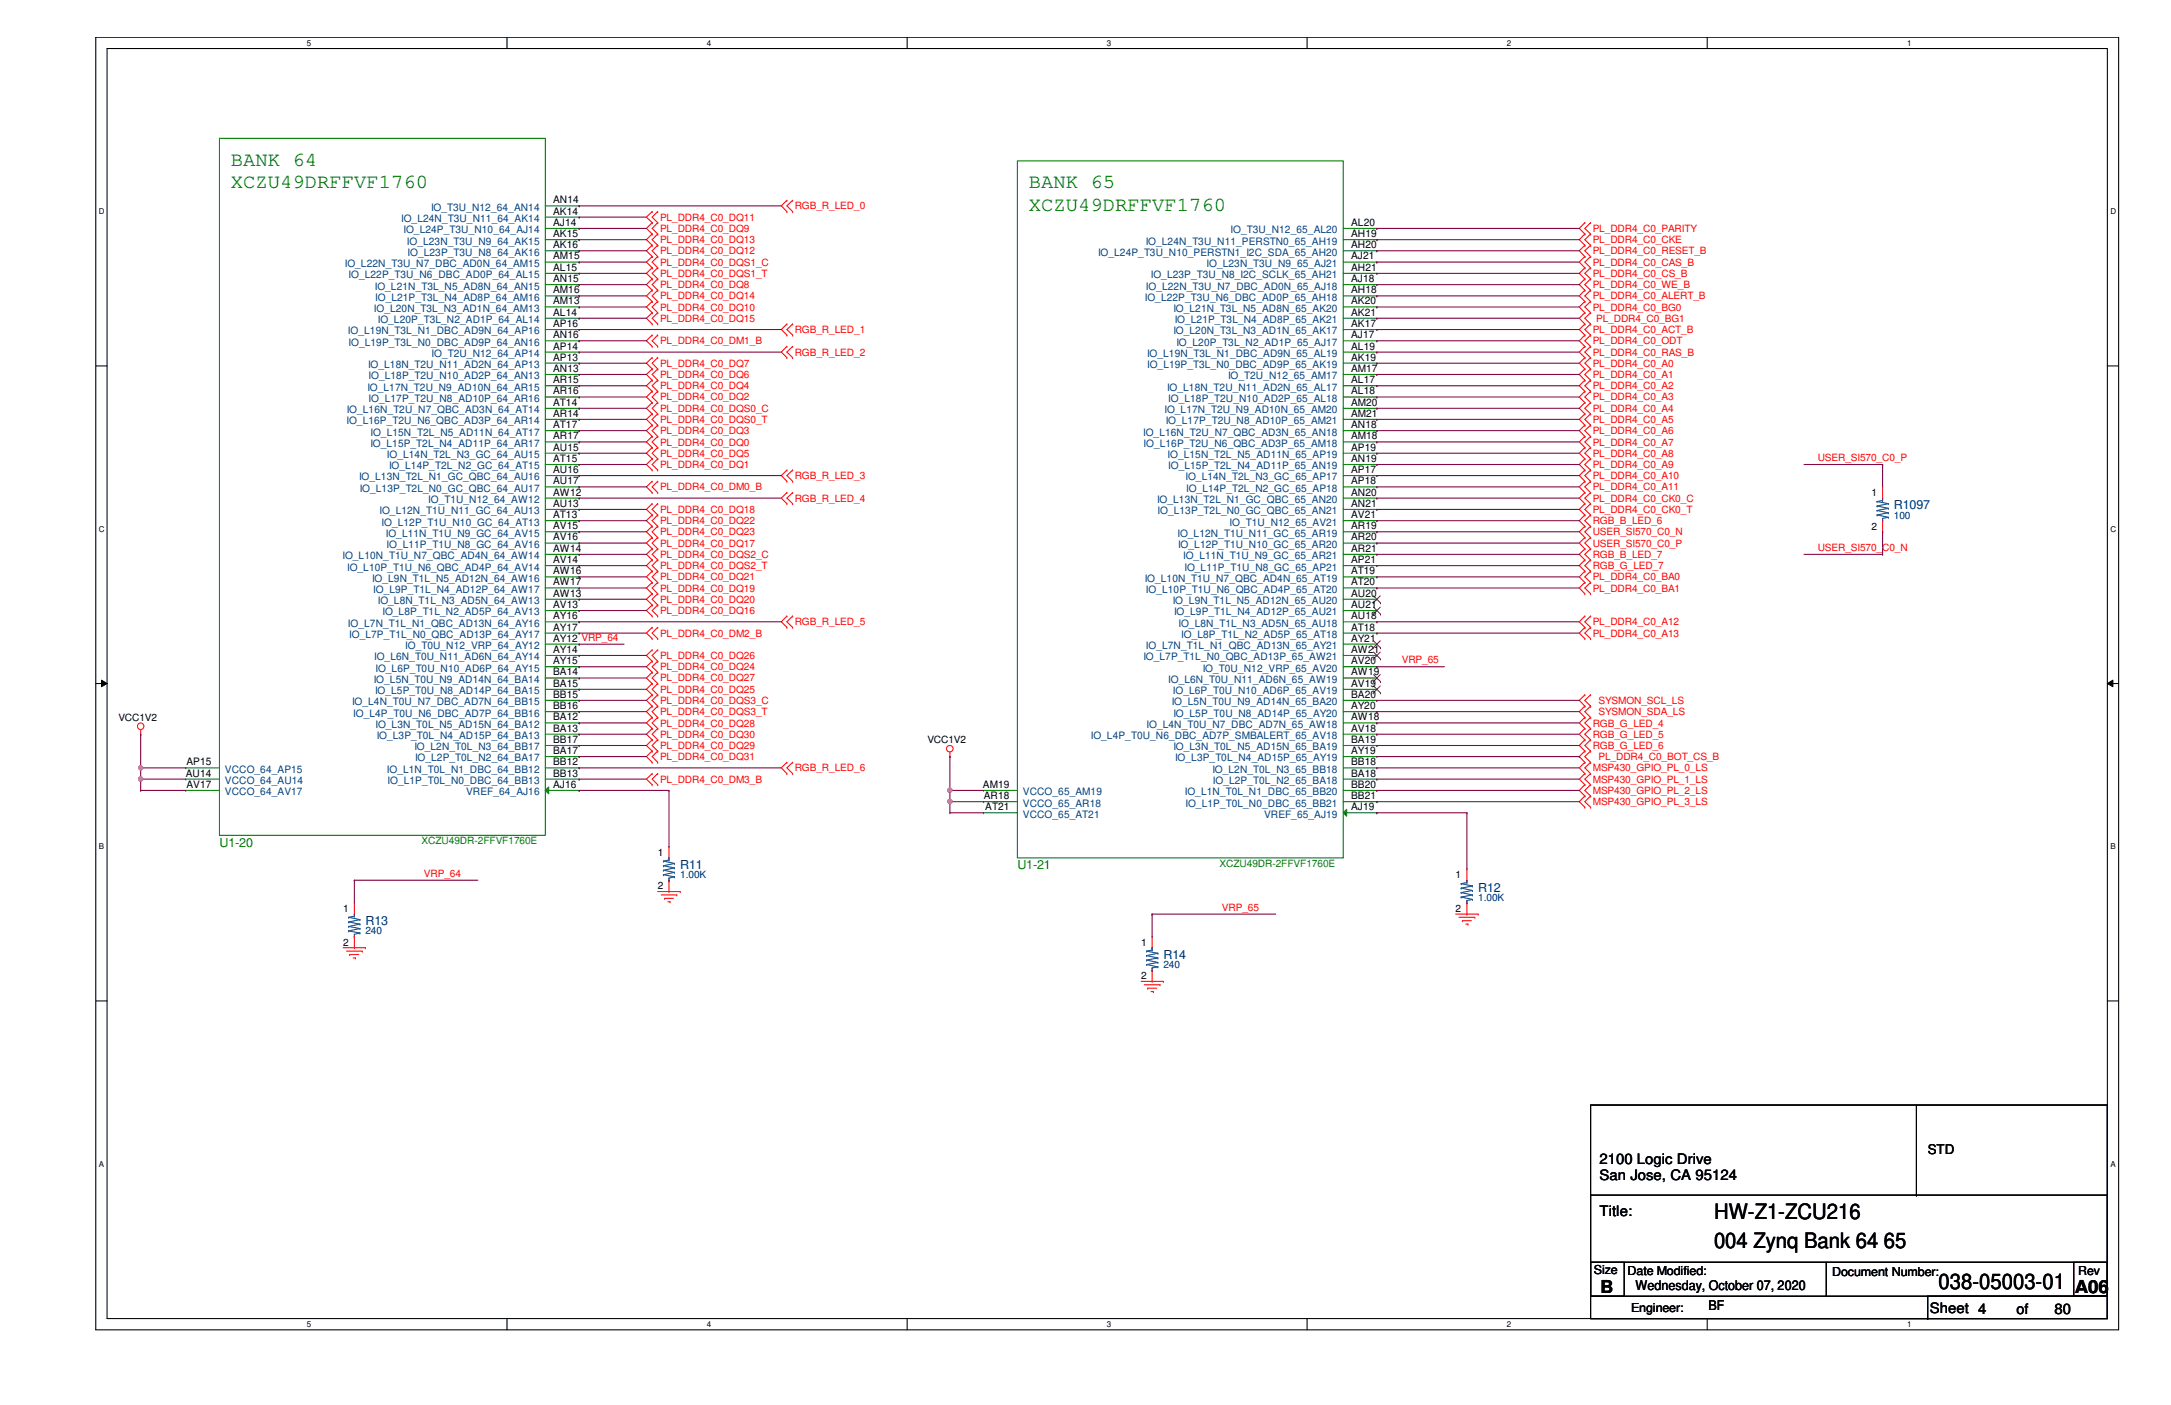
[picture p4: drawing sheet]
<svg xmlns="http://www.w3.org/2000/svg" width="432mm" height="279mm" viewBox="0 0 432 279" stroke-linecap="round" stroke-linejoin="round" font-family="sans-serif">
<defs><g id="words">
<g font-size="4.2">
<text x="340.9" y="242.4">HW-Z1-ZCU216</text>
<text x="340.9" y="248.2">004 Zynq Bank 64 65</text>
<text x="385.6" y="256.4">038-05003-01</text>
</g>
<g font-size="4" fill="#008000">
<text x="45.9" y="33">BANK 64</text>
<text x="45.9" y="37.5">XCZU49DRFFVF1760</text>
<text x="204.6" y="41.9">XCZU49DRFFVF1760</text>
<text x="204.6" y="37.5">BANK 65</text>
</g>
<g font-size="3.6">
<text x="318.3" y="257">B</text>
<text x="412.7" y="257">A06</text>
</g>
<g font-size="2.9">
<text x="318.1" y="231.5">2100 Logic Drive</text>
<text x="318.1" y="234.7">San Jose, CA 95124</text>
<text x="318.1" y="241.8">Title:</text>
<text x="383.8" y="261">Sheet 4</text>
<text x="401.1" y="261.2">of</text>
<text x="408.6" y="261.2">80</text>
</g>
<g font-size="2.7">
<text x="383.4" y="229.5">STD</text>
<text x="325.3" y="256.6">Wednesday, October 07, 2020</text>
<text x="339.8" y="260.6">BF</text>
</g>
<g font-size="2.5" fill="#000080">
<text x="376.7" y="101.3">R1097</text>
<text x="135.3" y="172.8">R11</text>
<text x="294" y="177.3">R12</text>
<text x="72.7" y="184">R13</text>
<text x="231.4" y="190.7">R14</text>
</g>
<g font-size="2.5" fill="#008000">
<text x="43.6" y="168.4">U1-20</text>
<text x="202.4" y="172.8">U1-21</text>
</g>
<g font-size="2.5">
<text x="317" y="253.3">Size</text>
<text x="323.7" y="253.5">Date Modified:</text>
<text x="364.4" y="253.7">Document Number:</text>
<text x="413.3" y="253.5">Rev</text>
<text x="324.4" y="260.9">Engineer:</text>
</g>
<g font-size="2" fill="#004080">
<text x="85.7" y="41.9">IO_T3U_N12_64_AN14</text>
<text x="79.8" y="44.2">IO_L24N_T3U_N11_64_AK14</text>
<text x="80.3" y="46.4">IO_L24P_T3U_N10_64_AJ14</text>
<text x="244.8" y="46.4">IO_T3U_N12_65_AL20</text>
<text x="68.6" y="53.1">IO_L22N_T3U_N7_DBC_AD0N_64_AM15</text>
<text x="80.9" y="48.6">IO_L23N_T3U_N9_64_AK15</text>
<text x="81.1" y="50.8">IO_L23P_T3U_N8_64_AK16</text>
<text x="218.4" y="50.8">IO_L24P_T3U_N10_PERSTN1_I2C_SDA_65_AH20</text>
<text x="227.9" y="48.6">IO_L24N_T3U_N11_PERSTN0_65_AH19</text>
<text x="240" y="53.1">IO_L23N_T3U_N9_65_AJ21</text>
<text x="69.3" y="55.3">IO_L22P_T3U_N6_DBC_AD0P_64_AL15</text>
<text x="74.5" y="57.6">IO_L21N_T3L_N5_AD8N_64_AN15</text>
<text x="74.6" y="59.8">IO_L21P_T3L_N4_AD8P_64_AM16</text>
<text x="227.7" y="59.8">IO_L22P_T3U_N6_DBC_AD0P_65_AH18</text>
<text x="227.9" y="57.6">IO_L22N_T3U_N7_DBC_AD0N_65_AJ18</text>
<text x="228.9" y="55.3">IO_L23P_T3U_N8_I2C_SCLK_65_AH21</text>
<text x="74.4" y="62">IO_L20N_T3L_N3_AD1N_64_AM13</text>
<text x="75.1" y="64.3">IO_L20P_T3L_N2_AD1P_64_AL14</text>
<text x="233.4" y="62">IO_L21N_T3L_N5_AD8N_65_AK20</text>
<text x="233.6" y="64.3">IO_L21P_T3L_N4_AD8P_65_AK21</text>
<text x="69.2" y="66.5">IO_L19N_T3L_N1_DBC_AD9N_64_AP16</text>
<text x="69.3" y="68.7">IO_L19P_T3L_N0_DBC_AD9P_64_AN16</text>
<text x="85.9" y="71">IO_T2U_N12_64_AP14</text>
<text x="228.1" y="71">IO_L19N_T3L_N1_DBC_AD9N_65_AL19</text>
<text x="233.4" y="66.5">IO_L20N_T3L_N3_AD1N_65_AK17</text>
<text x="234" y="68.7">IO_L20P_T3L_N2_AD1P_65_AJ17</text>
<text x="73.1" y="77.7">IO_L17N_T2U_N9_AD10N_64_AR15</text>
<text x="73.2" y="73.2">IO_L18N_T2U_N11_AD2N_64_AP13</text>
<text x="73.3" y="75.4">IO_L18P_T2U_N10_AD2P_64_AN13</text>
<text x="228.2" y="73.2">IO_L19P_T3L_N0_DBC_AD9P_65_AK19</text>
<text x="232.1" y="77.7">IO_L18N_T2U_N11_AD2N_65_AL17</text>
<text x="244.3" y="75.4">IO_T2U_N12_65_AM17</text>
<text x="69" y="82.2">IO_L16N_T2U_N7_QBC_AD3N_64_AT14</text>
<text x="73.3" y="79.9">IO_L17P_T2U_N8_AD10P_64_AR16</text>
<text x="231.6" y="82.2">IO_L17N_T2U_N9_AD10N_65_AM20</text>
<text x="232.4" y="79.9">IO_L18P_T2U_N10_AD2P_65_AL18</text>
<text x="68.9" y="84.4">IO_L16P_T2U_N6_QBC_AD3P_64_AR14</text>
<text x="73.7" y="88.9">IO_L15P_T2L_N4_AD11P_64_AR17</text>
<text x="73.7" y="86.6">IO_L15N_T2L_N5_AD11N_64_AT17</text>
<text x="227.4" y="86.6">IO_L16N_T2U_N7_QBC_AD3N_65_AN18</text>
<text x="227.5" y="88.9">IO_L16P_T2U_N6_QBC_AD3P_65_AM18</text>
<text x="231.9" y="84.4">IO_L17P_T2U_N8_AD10P_65_AM21</text>
<text x="71.4" y="95.5">IO_L13N_T2L_N1_GC_QBC_64_AU16</text>
<text x="77" y="91.1">IO_L14N_T2L_N3_GC_64_AU15</text>
<text x="77.4" y="93.3">IO_L14P_T2L_N2_GC_64_AT15</text>
<text x="232.2" y="91.1">IO_L15N_T2L_N5_AD11N_65_AP19</text>
<text x="232.4" y="93.3">IO_L15P_T2L_N4_AD11P_65_AN19</text>
<text x="235.8" y="95.5">IO_L14N_T2L_N3_GC_65_AP17</text>
<text x="71.5" y="97.8">IO_L13P_T2L_N0_GC_QBC_64_AU17</text>
<text x="85.2" y="100">IO_T1U_N12_64_AW12</text>
<text x="230.1" y="100">IO_L13N_T2L_N1_GC_QBC_65_AN20</text>
<text x="235.9" y="97.8">IO_L14P_T2L_N2_GC_65_AP18</text>
<text x="75.5" y="102.3">IO_L12N_T1U_N11_GC_64_AU13</text>
<text x="75.9" y="104.5">IO_L12P_T1U_N10_GC_64_AT13</text>
<text x="76.8" y="106.7">IO_L11N_T1U_N9_GC_64_AV15</text>
<text x="230.3" y="102.3">IO_L13P_T2L_N0_GC_QBC_65_AN21</text>
<text x="234.2" y="106.7">IO_L12N_T1U_N11_GC_65_AR19</text>
<text x="244.6" y="104.5">IO_T1U_N12_65_AV21</text>
<text x="68.1" y="111.2">IO_L10N_T1U_N7_QBC_AD4N_64_AW14</text>
<text x="69" y="113.5">IO_L10P_T1U_N6_QBC_AD4P_64_AV14</text>
<text x="76.9" y="109">IO_L11P_T1U_N8_GC_64_AV16</text>
<text x="234.3" y="109">IO_L12P_T1U_N10_GC_65_AR20</text>
<text x="235.3" y="111.2">IO_L11N_T1U_N9_GC_65_AR21</text>
<text x="235.6" y="113.5">IO_L11P_T1U_N8_GC_65_AP21</text>
<text x="74" y="115.7">IO_L9N_T1L_N5_AD12N_64_AW16</text>
<text x="74.3" y="117.9">IO_L9P_T1L_N4_AD12P_64_AW17</text>
<text x="227.7" y="115.7">IO_L10N_T1U_N7_QBC_AD4N_65_AT19</text>
<text x="227.9" y="117.9">IO_L10P_T1U_N6_QBC_AD4P_65_AT20</text>
<text x="69.2" y="124.6">IO_L7N_T1L_N1_QBC_AD13N_64_AY16</text>
<text x="75.1" y="120.1">IO_L8N_T1L_N3_AD5N_64_AW13</text>
<text x="76.1" y="122.4">IO_L8P_T1L_N2_AD5P_64_AV13</text>
<text x="233.3" y="120.1">IO_L9N_T1L_N5_AD12N_65_AU20</text>
<text x="233.5" y="122.4">IO_L9P_T1L_N4_AD12P_65_AU21</text>
<text x="234.4" y="124.6">IO_L8N_T1L_N3_AD5N_65_AU18</text>
<text x="69.5" y="126.9">IO_L7P_T1L_N0_QBC_AD13P_64_AY17</text>
<text x="74.4" y="131.3">IO_L6N_T0U_N11_AD6N_64_AY14</text>
<text x="80.6" y="129.1">IO_T0U_N12_VRP_64_AY12</text>
<text x="227.4" y="131.3">IO_L7P_T1L_N0_QBC_AD13P_65_AW21</text>
<text x="227.9" y="129.1">IO_L7N_T1L_N1_QBC_AD13N_65_AY21</text>
<text x="234.9" y="126.9">IO_L8P_T1L_N2_AD5P_65_AT18</text>
<text x="74.3" y="135.8">IO_L5N_T0U_N9_AD14N_64_BA14</text>
<text x="74.7" y="133.6">IO_L6P_T0U_N10_AD6P_64_AY15</text>
<text x="232.4" y="135.8">IO_L6N_T0U_N11_AD6N_65_AW19</text>
<text x="239.2" y="133.6">IO_T0U_N12_VRP_65_AV20</text>
<text x="70" y="140.2">IO_L4N_T0U_N7_DBC_AD7N_64_BB15</text>
<text x="70.3" y="142.5">IO_L4P_T0U_N6_DBC_AD7P_64_BB16</text>
<text x="74.6" y="138">IO_L5P_T0U_N8_AD14P_64_BA15</text>
<text x="233" y="140.2">IO_L5N_T0U_N9_AD14N_65_BA20</text>
<text x="233.3" y="138">IO_L6P_T0U_N10_AD6P_65_AV19</text>
<text x="233.4" y="142.5">IO_L5P_T0U_N8_AD14P_65_AY20</text>
<text x="74.7" y="144.7">IO_L3N_T0L_N5_AD15N_64_BA12</text>
<text x="74.9" y="147">IO_L3P_T0L_N4_AD15P_64_BA13</text>
<text x="82.4" y="149.2">IO_L2N_T0L_N3_64_BB17</text>
<text x="217" y="147">IO_L4P_T0U_N6_DBC_AD7P_SMBALERT_65_AV18</text>
<text x="228" y="144.7">IO_L4N_T0U_N7_DBC_AD7N_65_AW18</text>
<text x="233.4" y="149.2">IO_L3N_T0L_N5_AD15N_65_BA19</text>
<text x="44.7" y="153.7">VCCO_64_AP15</text>
<text x="44.7" y="155.9">VCCO_64_AU14</text>
<text x="77" y="153.7">IO_L1N_T0L_N1_DBC_64_BB12</text>
<text x="77.1" y="155.9">IO_L1P_T0L_N0_DBC_64_BB13</text>
<text x="82.5" y="151.4">IO_L2P_T0L_N2_64_BA17</text>
<text x="233.7" y="151.4">IO_L3P_T0L_N4_AD15P_65_AY19</text>
<text x="241.1" y="153.7">IO_L2N_T0L_N3_65_BB18</text>
<text x="241.3" y="155.9">IO_L2P_T0L_N2_65_BA18</text>
<text x="44.7" y="158.2">VCCO_64_AV17</text>
<text x="92.7" y="158.2">VREF_64_AJ16</text>
<text x="203.5" y="158.2">VCCO_65_AM19</text>
<text x="203.5" y="160.4">VCCO_65_AR18</text>
<text x="235.7" y="158.2">IO_L1N_T0L_N1_DBC_65_BB20</text>
<text x="235.8" y="160.4">IO_L1P_T0L_N0_DBC_65_BB21</text>
<text x="203.5" y="162.6">VCCO_65_AT21</text>
<text x="251.4" y="162.6">VREF_65_AJ19</text>
</g>
<g font-size="2">
<text x="110" y="40.4">AN14</text>
<text x="110" y="42.7">AK14</text>
<text x="110" y="44.9">AJ14</text>
<text x="110" y="47.2">AK15</text>
<text x="268.7" y="44.9">AL20</text>
<text x="268.7" y="47.2">AH19</text>
<text x="110" y="49.4">AK16</text>
<text x="110" y="51.6">AM15</text>
<text x="110" y="53.8">AL15</text>
<text x="268.7" y="49.4">AH20</text>
<text x="268.7" y="51.6">AJ21</text>
<text x="268.7" y="53.8">AH21</text>
<text x="110" y="56.1">AN15</text>
<text x="110" y="58.3">AM16</text>
<text x="268.7" y="56.1">AJ18</text>
<text x="268.7" y="58.3">AH18</text>
<text x="110" y="60.5">AM13</text>
<text x="110" y="62.8">AL14</text>
<text x="110" y="65">AP16</text>
<text x="268.7" y="60.5">AK20</text>
<text x="268.7" y="62.8">AK21</text>
<text x="268.7" y="65">AK17</text>
<text x="110" y="67.3">AN16</text>
<text x="110" y="69.5">AP14</text>
<text x="110" y="71.7">AP13</text>
<text x="268.7" y="67.3">AJ17</text>
<text x="268.7" y="69.5">AL19</text>
<text x="268.7" y="71.7">AK19</text>
<text x="110" y="74">AN13</text>
<text x="110" y="76.2">AR15</text>
<text x="268.7" y="74">AM17</text>
<text x="268.7" y="76.2">AL17</text>
<text x="110" y="78.4">AR16</text>
<text x="110" y="80.7">AT14</text>
<text x="110" y="82.9">AR14</text>
<text x="268.7" y="78.4">AL18</text>
<text x="268.7" y="80.7">AM20</text>
<text x="268.7" y="82.9">AM21</text>
<text x="110" y="85.1">AT17</text>
<text x="110" y="87.4">AR17</text>
<text x="110" y="89.6">AU15</text>
<text x="268.7" y="85.1">AN18</text>
<text x="268.7" y="87.4">AM18</text>
<text x="268.7" y="89.6">AP19</text>
<text x="110" y="91.9">AT15</text>
<text x="110" y="94.1">AU16</text>
<text x="268.7" y="91.9">AN19</text>
<text x="268.7" y="94.1">AP17</text>
<text x="110" y="96.3">AU17</text>
<text x="110" y="98.6">AW12</text>
<text x="110" y="100.8">AU13</text>
<text x="268.7" y="96.3">AP18</text>
<text x="268.7" y="98.6">AN20</text>
<text x="268.7" y="100.8">AN21</text>
<text x="372.2" y="98.6">1</text>
<text x="110" y="103">AT13</text>
<text x="110" y="105.2">AV15</text>
<text x="110" y="107.5">AV16</text>
<text x="268.7" y="103">AV21</text>
<text x="268.7" y="105.2">AR19</text>
<text x="268.7" y="107.5">AR20</text>
<text x="372.2" y="105.4">2</text>
<text x="110" y="109.7">AW14</text>
<text x="110" y="112">AV14</text>
<text x="268.7" y="109.7">AR21</text>
<text x="268.7" y="112">AP21</text>
<text x="110" y="114.2">AW16</text>
<text x="110" y="116.4">AW17</text>
<text x="110" y="118.7">AW13</text>
<text x="268.7" y="114.2">AT19</text>
<text x="268.7" y="116.4">AT20</text>
<text x="268.7" y="118.7">AU20</text>
<text x="110" y="120.9">AV13</text>
<text x="110" y="123.1">AY16</text>
<text x="110" y="125.4">AY17</text>
<text x="268.7" y="120.9">AU21</text>
<text x="268.7" y="123.1">AU18</text>
<text x="268.7" y="125.4">AT18</text>
<text x="110" y="127.6">AY12 VRP_64</text>
<text x="110" y="129.8">AY14</text>
<text x="268.7" y="127.6">AY21</text>
<text x="268.7" y="129.8">AW21</text>
<text x="110" y="132.1">AY15</text>
<text x="110" y="134.3">BA14</text>
<text x="110" y="136.6">BA15</text>
<text x="268.7" y="132.1">AV20</text>
<text x="268.7" y="134.3">AW19</text>
<text x="268.7" y="136.6">AV19</text>
<text x="23.5" y="143.3">VCC1V2</text>
<text x="110" y="138.8">BB15</text>
<text x="110" y="141">BB16</text>
<text x="110" y="143.3">BA12</text>
<text x="268.7" y="138.8">BA20</text>
<text x="268.7" y="141">AY20</text>
<text x="268.7" y="143.3">AW18</text>
<text x="110" y="145.5">BA13</text>
<text x="110" y="147.7">BB17</text>
<text x="110" y="149.9">BA17</text>
<text x="184.4" y="147.8">VCC1V2</text>
<text x="268.7" y="145.5">AV18</text>
<text x="268.7" y="147.7">BA19</text>
<text x="268.7" y="149.9">AY19</text>
<text x="37" y="154.4">AU14</text>
<text x="37.1" y="152.2">AP15</text>
<text x="110" y="152.2">BB12</text>
<text x="110" y="154.4">BB13</text>
<text x="268.7" y="152.2">BB18</text>
<text x="268.7" y="154.4">BA18</text>
<text x="37.1" y="156.7">AV17</text>
<text x="110" y="156.7">AJ16</text>
<text x="195.5" y="156.7">AM19</text>
<text x="195.7" y="158.9">AR18</text>
<text x="196" y="161.1">AT21</text>
<text x="268.7" y="156.7">BB20</text>
<text x="268.7" y="158.9">BB21</text>
<text x="268.7" y="161.1">AJ19</text>
<text x="130.8" y="170.2">1</text>
<text x="130.8" y="176.9">2</text>
<text x="289.5" y="174.6">1</text>
<text x="68.2" y="181.4">1</text>
<text x="289.5" y="181.4">2</text>
<text x="68.2" y="188">2</text>
<text x="226.9" y="188">1</text>
<text x="226.9" y="194.8">2</text>
</g>
<g font-size="2" fill="#f00">
<text x="158.1" y="41.7">RGB_R_LED_0</text>
<text x="131.3" y="43.9">PL_DDR4_C0_DQ11</text>
<text x="131.3" y="46.1">PL_DDR4_C0_DQ9</text>
<text x="316.8" y="46.1">PL_DDR4_C0_PARITY</text>
<text x="131.3" y="52.8">PL_DDR4_C0_DQS1_C</text>
<text x="131.3" y="48.3">PL_DDR4_C0_DQ13</text>
<text x="131.3" y="50.6">PL_DDR4_C0_DQ12</text>
<text x="316.8" y="48.3">PL_DDR4_C0_CKE</text>
<text x="316.8" y="50.6">PL_DDR4_C0_RESET_B</text>
<text x="316.8" y="52.8">PL_DDR4_C0_CAS_B</text>
<text x="131.3" y="59.5">PL_DDR4_C0_DQ14</text>
<text x="131.3" y="55.1">PL_DDR4_C0_DQS1_T</text>
<text x="131.3" y="57.3">PL_DDR4_C0_DQ8</text>
<text x="316.8" y="55.1">PL_DDR4_C0_CS_B</text>
<text x="316.8" y="57.3">PL_DDR4_C0_WE_B</text>
<text x="316.8" y="59.5">PL_DDR4_C0_ALERT_B</text>
<text x="131.3" y="61.8">PL_DDR4_C0_DQ10</text>
<text x="131.3" y="64">PL_DDR4_C0_DQ15</text>
<text x="316.8" y="61.8">PL_DDR4_C0_BG0</text>
<text x="317.5" y="64">PL_DDR4_C0_BG1</text>
<text x="131.3" y="68.5">PL_DDR4_C0_DM1_B</text>
<text x="158.1" y="66.3">RGB_R_LED_1</text>
<text x="158.1" y="70.7">RGB_R_LED_2</text>
<text x="316.8" y="66.3">PL_DDR4_C0_ACT_B</text>
<text x="316.8" y="68.5">PL_DDR4_C0_ODT</text>
<text x="316.8" y="70.7">PL_DDR4_C0_RAS_B</text>
<text x="131.3" y="77.4">PL_DDR4_C0_DQ4</text>
<text x="131.3" y="75.2">PL_DDR4_C0_DQ6</text>
<text x="131.3" y="72.9">PL_DDR4_C0_DQ7</text>
<text x="316.8" y="72.9">PL_DDR4_C0_A0</text>
<text x="316.8" y="75.2">PL_DDR4_C0_A1</text>
<text x="316.8" y="77.4">PL_DDR4_C0_A2</text>
<text x="131.3" y="81.9">PL_DDR4_C0_DQS0_C</text>
<text x="131.3" y="79.6">PL_DDR4_C0_DQ2</text>
<text x="316.8" y="79.6">PL_DDR4_C0_A3</text>
<text x="316.8" y="81.9">PL_DDR4_C0_A4</text>
<text x="131.3" y="88.6">PL_DDR4_C0_DQ0</text>
<text x="131.3" y="86.4">PL_DDR4_C0_DQ3</text>
<text x="131.3" y="84.1">PL_DDR4_C0_DQS0_T</text>
<text x="316.8" y="84.1">PL_DDR4_C0_A5</text>
<text x="316.8" y="86.4">PL_DDR4_C0_A6</text>
<text x="316.8" y="88.6">PL_DDR4_C0_A7</text>
<text x="131.3" y="93">PL_DDR4_C0_DQ1</text>
<text x="131.3" y="90.8">PL_DDR4_C0_DQ5</text>
<text x="158.1" y="95.3">RGB_R_LED_3</text>
<text x="316.8" y="90.8">PL_DDR4_C0_A8</text>
<text x="316.8" y="93">PL_DDR4_C0_A9</text>
<text x="316.8" y="95.3">PL_DDR4_C0_A10</text>
<text x="361.5" y="91.7">USER_SI570_C0_P</text>
<text x="131.3" y="97.5">PL_DDR4_C0_DM0_B</text>
<text x="131.3" y="102">PL_DDR4_C0_DQ18</text>
<text x="158.1" y="99.8">RGB_R_LED_4</text>
<text x="316.8" y="97.5">PL_DDR4_C0_A11</text>
<text x="316.8" y="99.8">PL_DDR4_C0_CK0_C</text>
<text x="316.8" y="102">PL_DDR4_C0_CK0_T</text>
<text x="131.3" y="106.5">PL_DDR4_C0_DQ23</text>
<text x="131.3" y="104.2">PL_DDR4_C0_DQ22</text>
<text x="316.8" y="106.5">USER_SI570_C0_N</text>
<text x="316.8" y="104.2">RGB_B_LED_6</text>
<text x="131.3" y="108.7">PL_DDR4_C0_DQ17</text>
<text x="131.3" y="111">PL_DDR4_C0_DQS2_C</text>
<text x="131.3" y="113.2">PL_DDR4_C0_DQS2_T</text>
<text x="316.8" y="108.7">USER_SI570_C0_P</text>
<text x="316.8" y="111">RGB_B_LED_7</text>
<text x="316.8" y="113.2">RGB_G_LED_7</text>
<text x="361.5" y="109.6">USER_SI570_C0_N</text>
<text x="131.3" y="115.4">PL_DDR4_C0_DQ21</text>
<text x="131.3" y="117.6">PL_DDR4_C0_DQ19</text>
<text x="131.3" y="119.9">PL_DDR4_C0_DQ20</text>
<text x="316.8" y="115.4">PL_DDR4_C0_BA0</text>
<text x="316.8" y="117.6">PL_DDR4_C0_BA1</text>
<text x="131.3" y="122.1">PL_DDR4_C0_DQ16</text>
<text x="158.1" y="124.3">RGB_R_LED_5</text>
<text x="316.8" y="124.3">PL_DDR4_C0_A12</text>
<text x="131.3" y="126.6">PL_DDR4_C0_DM2_B</text>
<text x="131.3" y="131.1">PL_DDR4_C0_DQ26</text>
<text x="278.8" y="131.9">VRP_65</text>
<text x="316.8" y="126.6">PL_DDR4_C0_A13</text>
<text x="131.3" y="133.3">PL_DDR4_C0_DQ24</text>
<text x="131.3" y="135.5">PL_DDR4_C0_DQ27</text>
<text x="131.3" y="137.8">PL_DDR4_C0_DQ25</text>
<text x="131.3" y="140">PL_DDR4_C0_DQS3_C</text>
<text x="131.3" y="142.2">PL_DDR4_C0_DQS3_T</text>
<text x="317.9" y="140">SYSMON_SCL_LS</text>
<text x="317.9" y="142.2">SYSMON_SDA_LS</text>
<text x="131.3" y="144.5">PL_DDR4_C0_DQ28</text>
<text x="131.3" y="148.9">PL_DDR4_C0_DQ29</text>
<text x="131.3" y="146.7">PL_DDR4_C0_DQ30</text>
<text x="316.8" y="144.5">RGB_G_LED_4</text>
<text x="316.8" y="146.7">RGB_G_LED_5</text>
<text x="316.8" y="148.9">RGB_G_LED_6</text>
<text x="131.3" y="151.2">PL_DDR4_C0_DQ31</text>
<text x="131.3" y="155.7">PL_DDR4_C0_DM3_B</text>
<text x="158.1" y="153.4">RGB_R_LED_6</text>
<text x="316.8" y="155.7">MSP430_GPIO_PL_1_LS</text>
<text x="316.8" y="153.4">MSP430_GPIO_PL_0_LS</text>
<text x="317.9" y="151.2">PL_DDR4_C0_BOT_CS_B</text>
<text x="316.8" y="157.9">MSP430_GPIO_PL_2_LS</text>
<text x="316.8" y="160.1">MSP430_GPIO_PL_3_LS</text>
<text x="84.3" y="174.4">VRP_64</text>
<text x="243" y="181.1">VRP_65</text>
</g>
<g font-size="2" fill="#000080">
<text x="376.7" y="103.1">100</text>
<text x="135.3" y="174.6">1.00K</text>
<text x="294" y="179.1">1.00K</text>
<text x="72.7" y="185.8">240</text>
<text x="231.4" y="192.5">240</text>
</g>
<g font-size="2" fill="#008000">
<text x="83.9" y="167.9">XCZU49DR-2FFVF1760E</text>
<text x="242.6" y="172.4">XCZU49DR-2FFVF1760E</text>
</g>
<g font-size="1.6">
<text x="61" y="9.1">5</text>
<text x="140.6" y="9.1">4</text>
<text x="220.2" y="9.1">3</text>
<text x="299.7" y="9.1">2</text>
<text x="379.3" y="9.1">1</text>
<text x="19.6" y="42.6">D</text>
<text x="419.7" y="42.6">D</text>
<text x="19.6" y="105.7">C</text>
<text x="419.7" y="105.7">C</text>
<text x="19.6" y="168.9">B</text>
<text x="419.7" y="168.9">B</text>
<text x="19.6" y="232">A</text>
<text x="419.7" y="232">A</text>
<text x="61" y="263.9">5</text>
<text x="140.6" y="263.9">4</text>
<text x="220.2" y="263.9">3</text>
<text x="299.7" y="263.9">2</text>
<text x="379.3" y="263.9">1</text>
</g>
</g></defs>
<path d="M19.1 7.4h402.3v257.1h-402.3zM21.3 9.7h397.8v252.5h-397.8z" fill="none" stroke="#000" stroke-width=".21"/>
<g fill="#fff">
<path d="M61 7.7h.9v1.7h-.9z"/>
<path d="M61 262.5h.9v1.7h-.9z"/>
</g>
<path d="M100.8 7.4v2.3M100.8 262.2v2.3" fill="none" stroke="#000" stroke-width=".21"/>
<g fill="#fff">
<path d="M140.6 7.7h.9v1.7h-.9z"/>
<path d="M140.6 262.5h.9v1.7h-.9z"/>
</g>
<path d="M180.4 7.4v2.3M180.4 262.2v2.3" fill="none" stroke="#000" stroke-width=".21"/>
<g fill="#fff">
<path d="M220.2 7.7h.9v1.7h-.9z"/>
<path d="M220.2 262.5h.9v1.7h-.9z"/>
</g>
<path d="M260 7.4v2.3M260 262.2v2.3" fill="none" stroke="#000" stroke-width=".21"/>
<g fill="#fff">
<path d="M299.7 7.7h.9v1.7h-.9z"/>
<path d="M299.7 262.5h.9v1.7h-.9z"/>
</g>
<path d="M339.6 7.4v2.3M339.6 262.2v2.3" fill="none" stroke="#000" stroke-width=".21"/>
<g fill="#fff">
<path d="M379.3 7.7h.9v1.7h-.9z"/>
<path d="M379.3 262.5h.9v1.7h-.9z"/>
<path d="M19.6 41.2h1.2v1.8h-1.2z"/>
<path d="M419.7 41.2h1.2v1.8h-1.2z"/>
<path d="M19.6 104.3h1.2v1.8h-1.2z"/>
<path d="M419.7 104.3h1.2v1.8h-1.2z"/>
</g>
<path d="M19.1 72.8h2.2M419.1 72.8h2.3" fill="none" stroke="#000" stroke-width=".21"/>
<g fill="#fff">
<path d="M19.6 167.5h1.1v1.7h-1.1z"/>
<path d="M419.7 167.5h1.1v1.7h-1.1z"/>
</g>
<path d="M19.1 135.9h2.2M419.1 135.9h2.3" fill="none" stroke="#000" stroke-width=".21"/>
<path d="M20.2 135.3l1.1 .6-1.1 .7zM419.1 135.9l1.1-.6v1.3z" fill="#000"/>
<path d="M20.2 135.3l1.1 .6-1.1 .7zM419.1 135.9l1.1-.6v1.3z" fill="none" stroke="#000" stroke-width=".2"/>
<g fill="#fff">
<path d="M19.6 230.6h1.1v1.8h-1.1z"/>
<path d="M419.7 230.6h1.1v1.8h-1.1z"/>
</g>
<g fill="none" stroke="#000" stroke-width=".21">
<path d="M19.1 199.1h2.2M419.1 199.1h2.3M316.4 219.8h102.7v42.4h-102.7zM381.2 219.8v17.9M316.4 237.7h102.7v13.3h-102.7zM381.2 237.7h.1M316.4 251h46.9v6.8h-46.9zM316.4 251h6.6v6.8h-6.6zM363.3 251h55.8v6.8h-55.8zM383.4 257.8h35.7v4.4h-35.7zM412.5 251h6.6v6.8h-6.6zM316.4 262.2h67"/>
<path d="M383.4 262.2h.1"/>
</g>
<g fill="none" stroke="#f00" stroke-width=".21">
<path d="M156.5 39.8h.1M156.5 39.8l-1.1 1.1 1.1 1.2M157.6 39.8h.1M157.6 39.8l-1.1 1.1 1.1 1.2M129.7 42.1h.1M129.7 44.3h.1M129.7 46.5h.1M129.7 57.7h.1M129.7 59.9h.1M129.7 51h.1M129.7 53.3h.1M129.7 55.5h.1"/>
<path d="M129.7 48.8h.1M129.7 42.1l-1.1 1.1 1.1 1.1M129.7 44.3l-1.1 1.1 1.1 1.1M129.7 57.7l-1.1 1.1 1.1 1.1M129.7 59.9l-1.1 1.1 1.1 1.2M129.7 51l-1.1 1.1 1.1 1.2M129.7 53.3l-1.1 1.1 1.1 1.1M129.7 55.5l-1.1 1.1 1.1 1.1M129.7 46.5l-1.1 1.2 1.1 1.1M129.7 48.8l-1.1 1.1 1.1 1.1M130.8 44.3h.1M130.8 42.1h.1"/>
<path d="M130.8 46.5h.1M130.8 59.9h.1M130.8 57.7h.1M130.8 53.3h.1M130.8 51h.1M130.8 55.5h.1M130.8 48.8h.1M130.8 42.1l-1.1 1.1 1.1 1.1M130.8 44.3l-1.1 1.1 1.1 1.1M130.8 57.7l-1.1 1.1 1.1 1.1M130.8 59.9l-1.1 1.1 1.1 1.2M130.8 51l-1.1 1.1 1.1 1.2"/>
<path d="M130.8 53.3l-1.1 1.1 1.1 1.1M130.8 55.5l-1.1 1.1 1.1 1.1M130.8 46.5l-1.1 1.2 1.1 1.1M130.8 48.8l-1.1 1.1 1.1 1.1M156.5 42.1h.1M157.6 42.1h.1M315.2 44.3h.1M315.2 46.5h.1M315.2 48.8h.1M315.2 51h.1M315.2 53.3h.1M315.2 55.5h.1"/>
<path d="M315.2 57.7h.1M315.2 59.9h.1M315.2 44.3l-1.1 1.1 1.1 1.1M315.2 46.5l-1.1 1.2 1.1 1.1M315.2 48.8l-1.1 1.1 1.1 1.1M315.2 51l-1.1 1.1 1.1 1.2M315.2 53.3l-1.1 1.1 1.1 1.1M315.2 55.5l-1.1 1.1 1.1 1.1M315.2 57.7l-1.1 1.1 1.1 1.1M315.2 59.9l-1.1 1.1 1.1 1.2M316.4 46.5h.1M316.4 44.3h.1"/>
<path d="M316.4 48.8h.1M316.4 51h.1M316.4 53.3h.1M316.4 55.5h.1M316.4 57.7h.1M316.4 59.9h.1M316.4 44.3l-1.2 1.1 1.2 1.1M316.4 46.5l-1.2 1.2 1.2 1.1M316.4 48.8l-1.2 1.1 1.2 1.1M316.4 51l-1.2 1.1 1.2 1.2M316.4 53.3l-1.2 1.1 1.2 1.1M316.4 55.5l-1.2 1.1 1.2 1.1"/>
<path d="M316.4 57.7l-1.2 1.1 1.2 1.1M316.4 59.9l-1.2 1.1 1.2 1.2M129.7 66.6h.1M129.7 68.9h.1M129.7 75.6h.1M129.7 77.8h.1M129.7 73.4h.1M129.7 71.1h.1M129.7 62.2h.1M129.7 64.4h.1M129.7 66.6l-1.1 1.2 1.1 1.1M129.7 75.6l-1.1 1.1 1.1 1.1"/>
<path d="M129.7 77.8l-1.1 1.2 1.1 1.1M129.7 73.4l-1.1 1.1 1.1 1.1M129.7 71.1l-1.1 1.1 1.1 1.2M129.7 62.2l-1.1 1.1 1.1 1.1M130.8 68.9h.1M130.8 66.6h.1M130.8 77.8h.1M130.8 75.6h.1M130.8 73.4h.1M130.8 71.1h.1M130.8 62.2h.1M130.8 64.4h.1"/>
<path d="M130.8 66.6l-1.1 1.2 1.1 1.1M130.8 75.6l-1.1 1.1 1.1 1.1M130.8 77.8l-1.1 1.2 1.1 1.1M130.8 73.4l-1.1 1.1 1.1 1.1M130.8 71.1l-1.1 1.1 1.1 1.2M130.8 62.2l-1.1 1.1 1.1 1.1M156.5 64.4h.1M156.5 66.6h.1M156.5 68.9h.1M156.5 71.1h.1M156.5 64.4l-1.1 1.1 1.1 1.1M156.5 68.9l-1.1 1.1 1.1 1.1"/>
<path d="M157.6 66.6h.1M157.6 64.4h.1M157.6 71.1h.1M157.6 68.9h.1M157.6 64.4l-1.1 1.1 1.1 1.1M157.6 68.9l-1.1 1.1 1.1 1.1M315.2 62.2h.1M315.2 64.4h.1M315.2 66.6h.1M315.2 68.9h.1M315.2 71.1h.1M315.2 73.4h.1"/>
<path d="M315.2 75.6h.1M315.2 77.8h.1M315.2 64.4l-1.1 1.1 1.1 1.1M315.2 66.6l-1.1 1.2 1.1 1.1M315.2 68.9l-1.1 1.1 1.1 1.1M315.2 71.1l-1.1 1.1 1.1 1.2M315.2 73.4l-1.1 1.1 1.1 1.1M315.2 75.6l-1.1 1.1 1.1 1.1M315.2 77.8l-1.1 1.2 1.1 1.1M315.2 62.2l-1.1 1.1 1.1 1.1M316.4 62.2h.1M316.4 66.6h.1"/>
<path d="M316.4 64.4h.1M316.4 68.9h.1M316.4 71.1h.1M316.4 73.4h.1M316.4 75.6h.1M316.4 77.8h.1M316.4 64.4l-1.2 1.1 1.2 1.1M316.4 66.6l-1.2 1.2 1.2 1.1M316.4 68.9l-1.2 1.1 1.2 1.1M316.4 71.1l-1.2 1.1 1.2 1.2M316.4 73.4l-1.2 1.1 1.2 1.1M316.4 75.6l-1.2 1.1 1.2 1.1"/>
<path d="M316.4 77.8l-1.2 1.2 1.2 1.1M316.4 62.2l-1.2 1.1 1.2 1.1M129.7 95.7h.1M129.7 98h.1M129.7 86.8h.1M129.7 89h.1M129.7 91.2h.1M129.7 93.5h.1M129.7 84.5h.1M129.7 80.1h.1M129.7 82.3h.1M129.7 95.7l-1.1 1.1 1.1 1.2"/>
<path d="M129.7 91.2l-1.1 1.2 1.1 1.1M129.7 86.8l-1.1 1.1 1.1 1.1M129.7 84.5l-1.1 1.1 1.1 1.2M129.7 80.1l-1.1 1.1 1.1 1.1M129.7 82.3l-1.1 1.1 1.1 1.1M129.7 89l-1.1 1.1 1.1 1.1M130.8 98h.1M130.8 95.7h.1M130.8 89h.1M130.8 86.8h.1M130.8 93.5h.1M130.8 91.2h.1"/>
<path d="M130.8 84.5h.1M130.8 82.3h.1M130.8 80.1h.1M130.8 95.7l-1.1 1.1 1.1 1.2M130.8 86.8l-1.1 1.1 1.1 1.1M130.8 91.2l-1.1 1.2 1.1 1.1M130.8 84.5l-1.1 1.1 1.1 1.2M130.8 80.1l-1.1 1.1 1.1 1.1M130.8 82.3l-1.1 1.1 1.1 1.1M130.8 89l-1.1 1.1 1.1 1.1M156.5 98h.1M156.5 93.5h.1"/>
<path d="M156.5 95.7h.1M156.5 98l-1.1 1.1 1.1 1.1M156.5 93.5l-1.1 1.1 1.1 1.1M157.6 98h.1M157.6 95.7h.1M157.6 93.5h.1M157.6 93.5l-1.1 1.1 1.1 1.1M157.6 98l-1.1 1.1 1.1 1.1M315.2 80.1h.1M315.2 82.3h.1M315.2 84.5h.1M315.2 86.8h.1"/>
<path d="M315.2 89h.1M315.2 91.2h.1M315.2 93.5h.1M315.2 95.7h.1M315.2 98h.1M315.2 80.1l-1.1 1.1 1.1 1.1M315.2 82.3l-1.1 1.1 1.1 1.1M315.2 84.5l-1.1 1.1 1.1 1.2M315.2 86.8l-1.1 1.1 1.1 1.1M315.2 89l-1.1 1.1 1.1 1.1M315.2 91.2l-1.1 1.2 1.1 1.1M315.2 93.5l-1.1 1.1 1.1 1.1"/>
<path d="M315.2 95.7l-1.1 1.1 1.1 1.2M315.2 98l-1.1 1.1 1.1 1.1M316.4 80.1h.1M316.4 82.3h.1M316.4 84.5h.1M316.4 86.8h.1M316.4 89h.1M316.4 91.2h.1M316.4 93.5h.1M316.4 95.7h.1M316.4 98h.1M316.4 80.1l-1.2 1.1 1.2 1.1"/>
<path d="M316.4 82.3l-1.2 1.1 1.2 1.1M316.4 84.5l-1.2 1.1 1.2 1.2M316.4 86.8l-1.2 1.1 1.2 1.1M316.4 89l-1.2 1.1 1.2 1.1M316.4 91.2l-1.2 1.2 1.2 1.1M316.4 93.5l-1.2 1.1 1.2 1.1M316.4 95.7l-1.2 1.1 1.2 1.2M316.4 98l-1.2 1.1 1.2 1.1M129.7 100.2h.1M129.7 102.4h.1M129.7 106.9h.1M129.7 109.1h.1"/>
<path d="M129.7 111.3h.1M129.7 113.6h.1M129.7 115.8h.1M129.7 118.1h.1M129.7 104.6h.1M129.7 100.2l-1.1 1.1 1.1 1.1M129.7 106.9l-1.1 1.1 1.1 1.1M129.7 109.1l-1.1 1.1 1.1 1.1M129.7 111.3l-1.1 1.2 1.1 1.1M129.7 113.6l-1.1 1.1 1.1 1.1M129.7 115.8l-1.1 1.1 1.1 1.2M129.7 118.1l-1.1 1.1 1.1 1.1"/>
<path d="M129.7 104.6l-1.1 1.1 1.1 1.2M129.7 102.4l-1.1 1.1 1.1 1.1M130.8 102.4h.1M130.8 100.2h.1M130.8 109.1h.1M130.8 106.9h.1M130.8 111.3h.1M130.8 113.6h.1M130.8 115.8h.1M130.8 118.1h.1M130.8 104.6h.1M130.8 100.2l-1.1 1.1 1.1 1.1"/>
<path d="M130.8 106.9l-1.1 1.1 1.1 1.1M130.8 109.1l-1.1 1.1 1.1 1.1M130.8 111.3l-1.1 1.2 1.1 1.1M130.8 113.6l-1.1 1.1 1.1 1.1M130.8 115.8l-1.1 1.1 1.1 1.2M130.8 118.1l-1.1 1.1 1.1 1.1M130.8 104.6l-1.1 1.1 1.1 1.2M130.8 102.4l-1.1 1.1 1.1 1.1M156.5 100.2h.1M157.6 100.2h.1M315.2 100.2h.1M315.2 102.4h.1"/>
<path d="M315.2 104.6h.1M315.2 106.9h.1M315.2 109.1h.1M315.2 113.6h.1M315.2 115.8h.1M315.2 118.1h.1M315.2 111.3h.1M315.2 100.2l-1.1 1.1 1.1 1.1M315.2 104.6l-1.1 1.1 1.1 1.2M315.2 106.9l-1.1 1.1 1.1 1.1M315.2 113.6l-1.1 1.1 1.1 1.1M315.2 115.8l-1.1 1.1 1.1 1.2"/>
<path d="M315.2 102.4l-1.1 1.1 1.1 1.1M315.2 109.1l-1.1 1.1 1.1 1.1M315.2 111.3l-1.1 1.2 1.1 1.1M316.4 100.2h.1M316.4 102.4h.1M316.4 106.9h.1M316.4 104.6h.1M316.4 109.1h.1M316.4 115.8h.1M316.4 113.6h.1M316.4 118.1h.1M316.4 111.3h.1"/>
<path d="M316.4 100.2l-1.2 1.1 1.2 1.1M316.4 104.6l-1.2 1.1 1.2 1.2M316.4 106.9l-1.2 1.1 1.2 1.1M316.4 113.6l-1.2 1.1 1.2 1.1M316.4 115.8l-1.2 1.1 1.2 1.2M316.4 102.4l-1.2 1.1 1.2 1.1M316.4 109.1l-1.2 1.1 1.2 1.1M316.4 111.3l-1.2 1.2 1.2 1.1M129.7 120.3h.1M129.7 122.5h.1M129.7 124.8h.1M129.7 127h.1"/>
<path d="M129.7 129.2h.1M129.7 131.5h.1M129.7 133.7h.1M129.7 135.9h.1M129.7 138.2h.1M129.7 120.3l-1.1 1.1 1.1 1.1M129.7 124.8l-1.1 1.1 1.1 1.1M129.7 129.2l-1.1 1.1 1.1 1.2M129.7 131.5l-1.1 1.1 1.1 1.1M129.7 133.7l-1.1 1.1 1.1 1.1M129.7 135.9l-1.1 1.2 1.1 1.1M129.7 138.2l-1.1 1.1 1.1 1.1"/>
<path d="M130.8 120.3h.1M130.8 122.5h.1M130.8 127h.1M130.8 124.8h.1M130.8 131.5h.1M130.8 129.2h.1M130.8 133.7h.1M130.8 135.9h.1M130.8 138.2h.1M130.8 120.3l-1.1 1.1 1.1 1.1M130.8 124.8l-1.1 1.1 1.1 1.1M130.8 129.2l-1.1 1.1 1.1 1.2"/>
<path d="M130.8 131.5l-1.1 1.1 1.1 1.1M130.8 133.7l-1.1 1.1 1.1 1.1M130.8 135.9l-1.1 1.2 1.1 1.1M130.8 138.2l-1.1 1.1 1.1 1.1M156.5 122.5h.1M156.5 124.8h.1M156.5 122.5l-1.1 1.2 1.1 1.1M157.6 124.8h.1M157.6 122.5h.1M157.6 122.5l-1.1 1.2 1.1 1.1M315.2 122.5h.1M315.2 124.8h.1"/>
<path d="M315.2 127h.1M315.2 138.2h.1M315.2 122.5l-1.1 1.2 1.1 1.1M315.2 124.8l-1.1 1.1 1.1 1.1M315.2 138.2l-1.1 1.1 1.1 1.1M316.4 124.8h.1M316.4 122.5h.1M316.4 127h.1M316.4 138.2h.1M316.4 122.5l-1.2 1.2 1.2 1.1M316.4 124.8l-1.2 1.1 1.2 1.1M316.4 138.2l-1.2 1.1 1.2 1.1"/>
<path d="M28 146h.1M28 145.1v.9M129.7 140.4h.1M129.7 142.7h.1M129.7 144.9h.1M129.7 149.4h.1M129.7 151.6h.1M129.7 153.8h.1M129.7 156h.1M129.7 147.1h.1M129.7 140.4l-1.1 1.1 1.1 1.2M129.7 142.7l-1.1 1.1 1.1 1.1"/>
<path d="M129.7 149.4l-1.1 1.1 1.1 1.1M129.7 153.8l-1.1 1.1 1.1 1.1M129.7 147.1l-1.1 1.2 1.1 1.1M129.7 144.9l-1.1 1.1 1.1 1.1M130.8 140.4h.1M130.8 142.7h.1M130.8 144.9h.1M130.8 151.6h.1M130.8 149.4h.1M130.8 156h.1M130.8 153.8h.1M130.8 147.1h.1"/>
<path d="M130.8 140.4l-1.1 1.1 1.1 1.2M130.8 142.7l-1.1 1.1 1.1 1.1M130.8 149.4l-1.1 1.1 1.1 1.1M130.8 153.8l-1.1 1.1 1.1 1.1M130.8 147.1l-1.1 1.2 1.1 1.1M130.8 144.9l-1.1 1.1 1.1 1.1M156.5 151.6h.1M156.5 153.8h.1M156.5 151.6l-1.1 1.1 1.1 1.1M157.6 153.8h.1M157.6 151.6h.1M157.6 151.6l-1.1 1.1 1.1 1.1"/>
<path d="M188.9 150.5h.1M188.9 149.6v.9M315.2 153.8h.1M315.2 156h.1M315.2 158.3h.1M315.2 142.7h.1M315.2 144.9h.1M315.2 147.1h.1M315.2 149.4h.1M315.2 140.4h.1M315.2 151.6h.1M315.2 153.8l-1.1 1.1 1.1 1.1"/>
<path d="M315.2 156l-1.1 1.2 1.1 1.1M315.2 158.3l-1.1 1.1 1.1 1.1M315.2 142.7l-1.1 1.1 1.1 1.1M315.2 144.9l-1.1 1.1 1.1 1.1M315.2 147.1l-1.1 1.2 1.1 1.1M315.2 140.4l-1.1 1.1 1.1 1.2M315.2 151.6l-1.1 1.1 1.1 1.1M315.2 149.4l-1.1 1.1 1.1 1.1M316.4 156h.1M316.4 153.8h.1M316.4 158.3h.1M316.4 144.9h.1"/>
<path d="M316.4 142.7h.1M316.4 147.1h.1M316.4 149.4h.1M316.4 140.4h.1M316.4 151.6h.1M316.4 153.8l-1.2 1.1 1.2 1.1M316.4 156l-1.2 1.2 1.2 1.1M316.4 158.3l-1.2 1.1 1.2 1.1M316.4 142.7l-1.2 1.1 1.2 1.1M316.4 144.9l-1.2 1.1 1.2 1.1M316.4 147.1l-1.2 1.2 1.2 1.1M316.4 140.4l-1.2 1.1 1.2 1.2"/>
<path d="M316.4 151.6l-1.2 1.1 1.2 1.1M316.4 149.4l-1.2 1.1 1.2 1.1M130.8 177.3h4.5M131.5 178h3.1M132.2 178.6h.1M132.2 178.6h1.7M132.8 179.3h.5M133.3 179.3h.1M134.6 178h.1M135.3 177.3h.1M315.2 160.5h.1M316.4 160.5h.1"/>
<path d="M68.2 188.5h4.5M68.9 189.1h3.2M69.6 189.8h.1M69.6 189.8h1.8M70.2 190.5h.5M70.7 190.5h.1M72.1 189.1h.1M72.7 188.5h.1M226.9 195.2h4.5M227.6 195.8h3.1M228.3 196.5h.1M228.3 196.5h1.8"/>
<path d="M228.9 197.2h.5M229.4 197.2h.1M230.7 195.8h.1M231.4 195.2h.1M289.5 181.8h4.5M290.2 182.4h3.1M290.9 183.1h.1M290.9 183.1h1.8M291.5 183.8h.5M292 183.8h.1M293.3 182.4h.1M294 181.8h.1"/>
<circle cx="28" cy="144.4" r=".65"/>
<circle cx="188.9" cy="148.9" r=".66"/>
</g>
<g fill="none" stroke="#008000" stroke-width=".21">
<path d="M202.4 32h64.8v138.6h-64.8zM267.2 45.4h6.7M267.2 47.7h6.7M267.2 49.9h6.7M267.2 52.1h6.7M267.2 54.4h6.7M267.2 56.6h6.7M267.2 58.8h6.7M273.9 45.4h.1M273.9 47.7h.1M273.9 49.9h.1M273.9 52.1h.1"/>
<path d="M273.9 54.4h.1M273.9 56.6h.1M273.9 58.8h.1M267.2 61h6.7M267.2 63.3h6.7M267.2 65.5h6.7M267.2 67.8h6.7M267.2 70h6.7M267.2 72.2h6.7M267.2 74.5h6.7M267.2 76.7h6.7M267.2 79h6.7"/>
<path d="M273.9 61h.1M273.9 63.3h.1M273.9 65.5h.1M273.9 67.8h.1M273.9 70h.1M273.9 72.2h.1M273.9 74.5h.1M273.9 76.7h.1M273.9 79h.1M267.2 81.2h6.7M267.2 83.4h6.7M267.2 85.6h6.7"/>
<path d="M267.2 87.9h6.7M267.2 90.1h6.7M267.2 92.4h6.7M267.2 94.6h6.7M267.2 96.8h6.7M267.2 99.1h6.7M273.9 81.2h.1M273.9 83.4h.1M273.9 85.6h.1M273.9 87.9h.1M273.9 90.1h.1M273.9 92.4h.1"/>
<path d="M273.9 94.6h.1M273.9 96.8h.1M273.9 99.1h.1M267.2 101.3h6.7M267.2 103.5h6.7M267.2 105.7h6.7M267.2 108h6.7M267.2 110.2h6.7M267.2 112.5h6.7M267.2 114.7h6.7M267.2 116.9h6.7M267.2 119.2h6.7"/>
<path d="M273.9 101.3h.1M273.9 103.5h.1M273.9 105.7h.1M273.9 108h.1M273.9 110.2h.1M273.9 112.5h.1M273.9 114.7h.1M273.9 116.9h.1M273.9 119.2h.1M267.2 121.4h6.7M267.2 123.7h6.7M267.2 125.9h6.7"/>
<path d="M267.2 128.1h6.7M267.2 130.3h6.7M267.2 132.6h6.7M267.2 134.8h6.7M267.2 137.1h6.7M267.2 139.3h6.7M273.9 121.4h.1M273.9 123.7h.1M273.9 125.9h.1M273.9 128.1h.1M273.9 130.3h.1M273.9 132.6h.1"/>
<path d="M273.9 134.8h.1M273.9 137.1h.1M273.9 139.3h.1M195.6 157.2h.1M195.6 159.4h.1M195.6 157.2h6.8M195.6 159.4h6.8M267.2 157.2h6.7M267.2 159.4h6.7M267.2 141.5h6.7M267.2 143.8h6.7M267.2 146h6.7"/>
<path d="M267.2 148.3h6.7M267.2 150.5h6.7M267.2 152.7h6.7M267.2 154.9h6.7M273.9 141.5h.1M273.9 143.8h.1M273.9 146h.1M273.9 148.3h.1M273.9 150.5h.1M273.9 152.7h.1M273.9 154.9h.1M273.9 157.2h.1"/>
<path d="M273.9 159.4h.1M195.6 161.6h.1M195.6 161.6h6.8"/>
</g>
<g fill="none" stroke="#804000" stroke-width=".2">
<path d="M273.1 119.9h.1M273.2 118.5l1.4 1.4M274.5 118.5l-1.4 1.4M274.6 119.9h.1M273.1 122.1h.1M273.1 128.8h.1M273.1 131.1h.1M273.1 135.6h.1M273.1 137.8h.1M273.2 120.7l1.4 1.4M273.2 127.4l1.4 1.4M273.2 129.7l1.4 1.4"/>
<path d="M273.2 134.2l1.4 1.4M273.2 136.4l1.4 1.4M274.5 120.7l-1.4 1.4M274.5 127.4l-1.4 1.4M274.5 129.7l-1.4 1.4M274.5 134.2l-1.4 1.4M274.5 136.4l-1.4 1.4M274.6 122.1h.1M274.6 128.8h.1M274.6 131.1h.1M274.6 135.6h.1M274.6 137.8h.1"/>
</g>
<path d="M267.2 161.6l.6-.6v1.3z" fill="#f00"/>
<g fill="none" stroke="#008000" stroke-width=".21">
<path d="M43.6 27.5h64.9v138.6h-64.9zM108.5 40.9h6.7M108.5 43.2h6.7M108.5 45.4h6.7M108.5 47.7h6.7M108.5 49.9h6.7M108.5 52.1h6.7M108.5 54.4h6.7M108.5 56.6h6.7M108.5 58.8h6.7M115.2 40.9h.1M115.2 43.2h.1"/>
<path d="M115.2 45.4h.1M115.2 47.7h.1M115.2 49.9h.1M115.2 52.1h.1M115.2 54.4h.1M115.2 56.6h.1M115.2 58.8h.1M108.5 61h6.7M108.5 63.3h6.7M108.5 65.5h6.7M108.5 67.8h6.7M108.5 70h6.7"/>
<path d="M108.5 72.2h6.7M108.5 74.5h6.7M108.5 76.7h6.7M108.5 79h6.7M115.2 61h.1M115.2 63.3h.1M115.2 65.5h.1M115.2 67.8h.1M115.2 70h.1M115.2 72.2h.1M115.2 74.5h.1M115.2 76.7h.1"/>
<path d="M115.2 79h.1M108.5 81.2h6.7M108.5 83.4h6.7M108.5 85.6h6.7M108.5 87.9h6.7M108.5 90.1h6.7M108.5 92.4h6.7M108.5 94.6h6.7M108.5 96.8h6.7M108.5 99.1h6.7M115.2 81.2h.1M115.2 83.4h.1"/>
<path d="M115.2 85.6h.1M115.2 87.9h.1M115.2 90.1h.1M115.2 92.4h.1M115.2 94.6h.1M115.2 96.8h.1M115.2 99.1h.1M108.5 101.3h6.7M108.5 103.5h6.7M108.5 105.7h6.7M108.5 108h6.7M108.5 110.2h6.7"/>
<path d="M108.5 112.5h6.7M108.5 114.7h6.7M108.5 116.9h6.7M108.5 119.2h6.7M115.2 101.3h.1M115.2 103.5h.1M115.2 105.7h.1M115.2 108h.1M115.2 110.2h.1M115.2 112.5h.1M115.2 114.7h.1M115.2 116.9h.1"/>
<path d="M115.2 119.2h.1M108.5 121.4h6.7M108.5 123.7h6.7M108.5 125.9h6.7M108.5 128.1h6.7M108.5 130.3h6.7M108.5 132.6h6.7M108.5 134.8h6.7M108.5 137.1h6.7M108.5 139.3h6.7M115.2 121.4h.1M115.2 123.7h.1"/>
<path d="M115.2 125.9h.1M115.2 128.1h.1M115.2 130.3h.1M115.2 132.6h.1M115.2 134.8h.1M115.2 137.1h.1M115.2 139.3h.1M37 152.7h.1M37 154.9h.1M37 157.2h.1M37 152.7h6.6M37 154.9h6.6"/>
<path d="M37 157.2h6.6M108.5 152.7h6.7M108.5 154.9h6.7M108.5 141.5h6.7M108.5 143.8h6.7M108.5 146h6.7M108.5 148.3h6.7M108.5 150.5h6.7M115.2 141.5h.1M115.2 143.8h.1M115.2 146h.1M115.2 148.3h.1"/>
<path d="M115.2 150.5h.1M115.2 152.7h.1M115.2 154.9h.1M267.2 161.6l.6-.6v1.3zM267.2 161.6h6.7M273.9 161.6h.1"/>
</g>
<g fill="none" stroke="#00f" stroke-width=".21">
<path d="M373.3 99.7h.1M373.3 99.7l2.3 .5M374.4 99.1h.1M374.4 99.5h.1M374.4 99.1v.4M374.4 99.5l-1.1 .2M373.3 102.4h.1M373.3 101.5h.1M373.3 100.6h.1M373.3 102.4l2.3 .5M373.3 101.5l2.3 .5M373.3 100.6l2.3 .5"/>
<path d="M374.4 103.5h.1M374.4 103.1h.1M374.4 103.1v.4M375.6 100.2h.1M375.6 102.9h.1M375.6 102h.1M375.6 101.1h.1M375.6 102.9l-1.2 .2M375.6 102l-2.3 .4M375.6 101.1l-2.3 .4M375.6 100.2l-2.3 .4"/>
</g>
<path d="M374.4 96.8h.1M374.4 96.8v2.3M374.4 105.7h.1M374.4 103.5v2.2" fill="none" stroke="#f00" stroke-width=".21"/>
<path d="M108.5 157.2l.6-.7v1.4z" fill="#f00"/>
<path d="M108.5 157.2l.6-.7v1.4zM108.5 157.2h6.7M115.2 157.2h.1" fill="none" stroke="#008000" stroke-width=".21"/>
<g fill="none" stroke="#00f" stroke-width=".21">
<path d="M132 173.9h.1M132 173.1h.1M132 172.2h.1M132 171.2h.1M132 171.2l2.2 .5M132 173.9l2.2 .5M132 173.1l2.2 .4M132 172.2l2.2 .4M133.1 170.6h.1M133.1 175h.1M133.1 174.6h.1M133.1 171h.1"/>
<path d="M133.1 170.6v.4M133.1 174.6v.4M133.1 171l-1.1 .2M134.2 171.7h.1M134.2 174.4h.1M134.2 173.5h.1M134.2 172.6h.1M134.2 174.4l-1.1 .2M134.2 173.5l-2.2 .4M134.2 172.6l-2.2 .5M134.2 171.7l-2.2 .5M290.6 178.4h.1"/>
<path d="M290.6 177.5h.1M290.6 176.6h.1M290.6 175.7h.1M290.6 175.7l2.3 .5M290.6 178.4l2.3 .5M290.6 177.5l2.3 .5M290.6 176.6l2.3 .5M291.8 175h.1M291.8 179.5h.1M291.8 179.1h.1M291.8 175.5h.1M291.8 175v.5"/>
<path d="M291.8 179.1v.4M291.8 175.5l-1.2 .2M292.9 176.2h.1M292.9 178.9h.1M292.9 178h.1M292.9 177.1h.1M292.9 178.9l-1.1 .2M292.9 178l-2.3 .4M292.9 177.1l-2.3 .4M292.9 176.2l-2.3 .4M69.3 185.1h.1M69.3 184.2h.1"/>
<path d="M69.3 183.3h.1M69.3 182.4h.1M69.3 182.4l2.3 .5M69.3 185.1l2.3 .4M69.3 184.2l2.3 .5M69.3 183.3l2.3 .5M70.5 181.8h.1M70.5 186.2h.1M70.5 185.8h.1M70.5 182.2h.1M70.5 181.8v.4M70.5 185.8v.4"/>
<path d="M70.5 182.2l-1.2 .2M71.6 182.9h.1M71.6 185.5h.1M71.6 184.7h.1M71.6 183.8h.1M71.6 185.5l-1.1 .3M71.6 184.7l-2.3 .4M71.6 183.8l-2.3 .4M71.6 182.9l-2.3 .4M228 191.8h.1M228 190.9h.1M228 190h.1"/>
<path d="M228 189.1h.1M228 189.1l2.3 .5M228 191.8l2.3 .5M228 190.9l2.3 .5M228 190l2.3 .5M229.2 188.5h.1M229.2 193h.1M229.2 192.5h.1M229.2 188.9h.1M229.2 188.5v.4M229.2 192.5v.5M229.2 188.9l-1.2 .2"/>
<path d="M230.3 189.6h.1M230.3 192.3h.1M230.3 191.4h.1M230.3 190.5h.1M230.3 192.3l-1.1 .2M230.3 191.4l-2.3 .4M230.3 190.5l-2.3 .4M230.3 189.6l-2.3 .4"/>
</g>
<g fill="none" stroke="#f00" stroke-width=".21">
<path d="M70.5 179.5h.1M70.5 179.5v2.3M133.1 168.4h.1M133.1 177.3h.1M133.1 168.4v2.2M133.1 175v2.3M291.8 172.8h.1M291.8 172.8v2.2M291.8 179.5v2.3M70.5 188.5h.1M70.5 186.2v2.3M229.2 186.2h.1"/>
<path d="M229.2 195.2h.1M229.2 186.2v2.3M229.2 193v2.2M291.8 181.8h.1"/>
</g>
<path d="M188.9 150.5h.1M188.9 150.5v6.7M229.2 181.8h.1M229.2 181.8h24.5M229.2 181.8v4.4" fill="none" stroke="#800040" stroke-width=".21"/>
<circle cx="188.9" cy="157.1" r=".44" fill="#f0f"/>
<circle cx="188.9" cy="157.1" r=".44" fill="none" stroke="#f0f" stroke-width=".21"/>
<path d="M188.9 157.2h.1M188.9 159.4h.1M188.9 157.2h6.7M188.9 157.2v2.2M188.9 159.4h6.7" fill="none" stroke="#800040" stroke-width=".21"/>
<circle cx="188.9" cy="159.4" r=".44" fill="#f0f"/>
<circle cx="188.9" cy="159.4" r=".44" fill="none" stroke="#f0f" stroke-width=".21"/>
<path d="M28 146h.1M28 152.7h.1M28 146v8.9M28 152.7h9M188.9 159.4h.1M188.9 159.4v2.2M188.9 161.6h.1M188.9 161.6h6.7" fill="none" stroke="#800040" stroke-width=".21"/>
<circle cx="28" cy="154.9" r=".44" fill="#f0f"/>
<circle cx="28" cy="154.9" r=".44" fill="none" stroke="#f0f" stroke-width=".21"/>
<circle cx="28" cy="152.7" r=".43" fill="#f0f"/>
<circle cx="28" cy="152.7" r=".43" fill="none" stroke="#f0f" stroke-width=".21"/>
<g fill="none" stroke="#800040" stroke-width=".21">
<path d="M115.2 43.2h.1M115.2 45.4h.1M115.2 47.7h.1M115.2 49.9h.1M115.2 52.1h.1M115.2 54.4h.1M115.2 56.6h.1M115.2 58.8h.1M115.2 40.9h.1M115.2 43.2h13.4M115.2 45.4h13.4M115.2 47.7h13.4"/>
<path d="M115.2 49.9h13.4M115.2 52.1h13.4M115.2 54.4h13.4M115.2 56.6h13.4M115.2 58.8h13.4M115.2 40.9h40.2M273.9 45.4h.1M273.9 47.7h.1M273.9 49.9h.1M273.9 52.1h.1M273.9 54.4h.1M273.9 56.6h.1"/>
<path d="M273.9 58.8h.1M273.9 45.4h40.2M273.9 47.7h40.2M273.9 49.9h40.2M273.9 52.1h40.2M273.9 54.4h40.2M273.9 56.6h40.2M273.9 58.8h40.2M115.2 61h.1M115.2 63.3h.1M115.2 67.8h.1M115.2 72.2h.1"/>
<path d="M115.2 74.5h.1M115.2 76.7h.1M115.2 79h.1M115.2 65.5h.1M115.2 70h.1M115.2 61h13.4M115.2 63.3h13.4M115.2 67.8h13.4M115.2 72.2h13.4M115.2 74.5h13.4M115.2 76.7h13.4M115.2 79h13.4"/>
<path d="M115.2 65.5h40.2M115.2 70h40.2M273.9 61h.1M273.9 65.5h.1M273.9 67.8h.1M273.9 70h.1M273.9 72.2h.1M273.9 74.5h.1M273.9 76.7h.1M273.9 79h.1M273.9 63.3h.1M273.9 61h40.2"/>
<path d="M273.9 63.3h40.2M273.9 67.8h40.2M273.9 72.2h40.2M273.9 74.5h40.2M273.9 76.7h40.2M273.9 79h40.2M273.9 65.5h40.2M273.9 70h40.2M115.2 81.2h.1M115.2 83.4h.1M115.2 85.6h.1M115.2 87.9h.1"/>
<path d="M115.2 90.1h.1M115.2 92.4h.1M115.2 96.8h.1M115.2 99.1h.1M115.2 94.6h.1M115.2 81.2h13.4M115.2 83.4h13.4M115.2 85.6h13.4M115.2 87.9h13.4M115.2 90.1h13.4M115.2 92.4h13.4M115.2 96.8h13.4"/>
<path d="M115.2 94.6h40.2M115.2 99.1h40.2M273.9 81.2h.1M273.9 83.4h.1M273.9 85.6h.1M273.9 87.9h.1M273.9 90.1h.1M273.9 92.4h.1M273.9 94.6h.1M273.9 96.8h.1M273.9 99.1h.1M273.9 81.2h40.2"/>
<path d="M273.9 83.4h40.2M273.9 85.6h40.2M273.9 87.9h40.2M273.9 90.1h40.2M273.9 92.4h40.2M273.9 96.8h40.2M273.9 94.6h40.2M273.9 99.1h40.2M358.8 92.4h15.6M374.4 92.4h.1M374.4 92.4v4.4M115.2 101.3h.1"/>
<path d="M115.2 103.5h.1M115.2 105.7h.1M115.2 108h.1M115.2 110.2h.1M115.2 112.5h.1M115.2 114.7h.1M115.2 116.9h.1M115.2 119.2h.1M115.2 101.3h13.4M115.2 103.5h13.4M115.2 105.7h13.4M115.2 108h13.4"/>
<path d="M115.2 110.2h13.4M115.2 112.5h13.4M115.2 114.7h13.4M115.2 116.9h13.4M115.2 119.2h13.4M273.9 101.3h.1M273.9 105.7h.1M273.9 108h.1M273.9 114.7h.1M273.9 116.9h.1M273.9 103.5h.1M273.9 110.2h.1"/>
<path d="M273.9 112.5h.1M273.9 101.3h40.2M273.9 103.5h40.2M273.9 105.7h40.2M273.9 108h40.2M273.9 110.2h40.2M273.9 112.5h40.2M273.9 114.7h40.2M273.9 116.9h40.2M358.8 110.2h15.6M374.4 105.7h.1M374.4 110.2h.1"/>
<path d="M374.4 105.7v4.5M115.2 121.4h.1M115.2 125.9h.1M115.2 128.1h.1M115.2 130.3h.1M115.2 132.6h.1M115.2 134.8h.1M115.2 137.1h.1M115.2 139.3h.1M115.2 123.7h.1M115.2 121.4h13.4M115.2 125.9h13.4"/>
<path d="M115.2 128.1h8.9M115.2 130.3h13.4M115.2 132.6h13.4M115.2 134.8h13.4M115.2 137.1h13.4M115.2 139.3h13.4M115.2 123.7h40.2M273.9 123.7h.1M273.9 125.9h.1M273.9 132.6h.1M273.9 139.3h.1M273.9 125.9h40.2"/>
<path d="M273.9 132.6h13.4M273.9 139.3h40.2M273.9 123.7h40.2M28 154.9h.1M28 157.2h.1M28 154.9h9M28 154.9v2.3M28 157.2h9M115.2 141.5h.1M115.2 143.8h.1M115.2 146h.1M115.2 148.3h.1"/>
<path d="M115.2 150.5h.1M115.2 154.9h.1M115.2 157.2h.1M115.2 152.7h.1M115.2 154.9h13.4M115.2 157.2h17.9M115.2 141.5h13.4M115.2 143.8h13.4M115.2 146h13.4M115.2 148.3h13.4M115.2 150.5h13.4M115.2 152.7h40.2"/>
<path d="M133.1 157.2h.1M133.1 157.2v11.2M273.9 154.9h.1M273.9 157.2h.1M273.9 159.4h.1M273.9 143.8h.1M273.9 146h.1M273.9 148.3h.1M273.9 141.5h.1M273.9 152.7h.1M273.9 154.9h40.2M273.9 157.2h40.2"/>
<path d="M273.9 141.5h40.2M273.9 143.8h40.2M273.9 146h40.2M273.9 148.3h40.2M273.9 150.5h40.2M273.9 159.4h40.2M273.9 152.7h40.2M314.1 150.5h.1M70.5 175h.1M70.5 175h24.5M70.5 175v4.5M273.9 161.6h.1"/>
<path d="M273.9 161.6h17.9M291.8 161.6h.1M291.8 161.6v11.2"/>
</g>
<circle cx="188.9" cy="157.1" r=".44" fill="#f0f"/>
<circle cx="188.9" cy="157.1" r=".44" fill="none" stroke="#f0f" stroke-width=".21"/>
<circle cx="188.9" cy="159.4" r=".44" fill="#f0f"/>
<circle cx="188.9" cy="159.4" r=".44" fill="none" stroke="#f0f" stroke-width=".21"/>
<circle cx="28" cy="154.9" r=".44" fill="#f0f"/>
<circle cx="28" cy="154.9" r=".44" fill="none" stroke="#f0f" stroke-width=".21"/>
<circle cx="28" cy="152.7" r=".43" fill="#f0f"/>
<circle cx="28" cy="152.7" r=".43" fill="none" stroke="#f0f" stroke-width=".21"/>
<use href="#words"/>
</svg>
